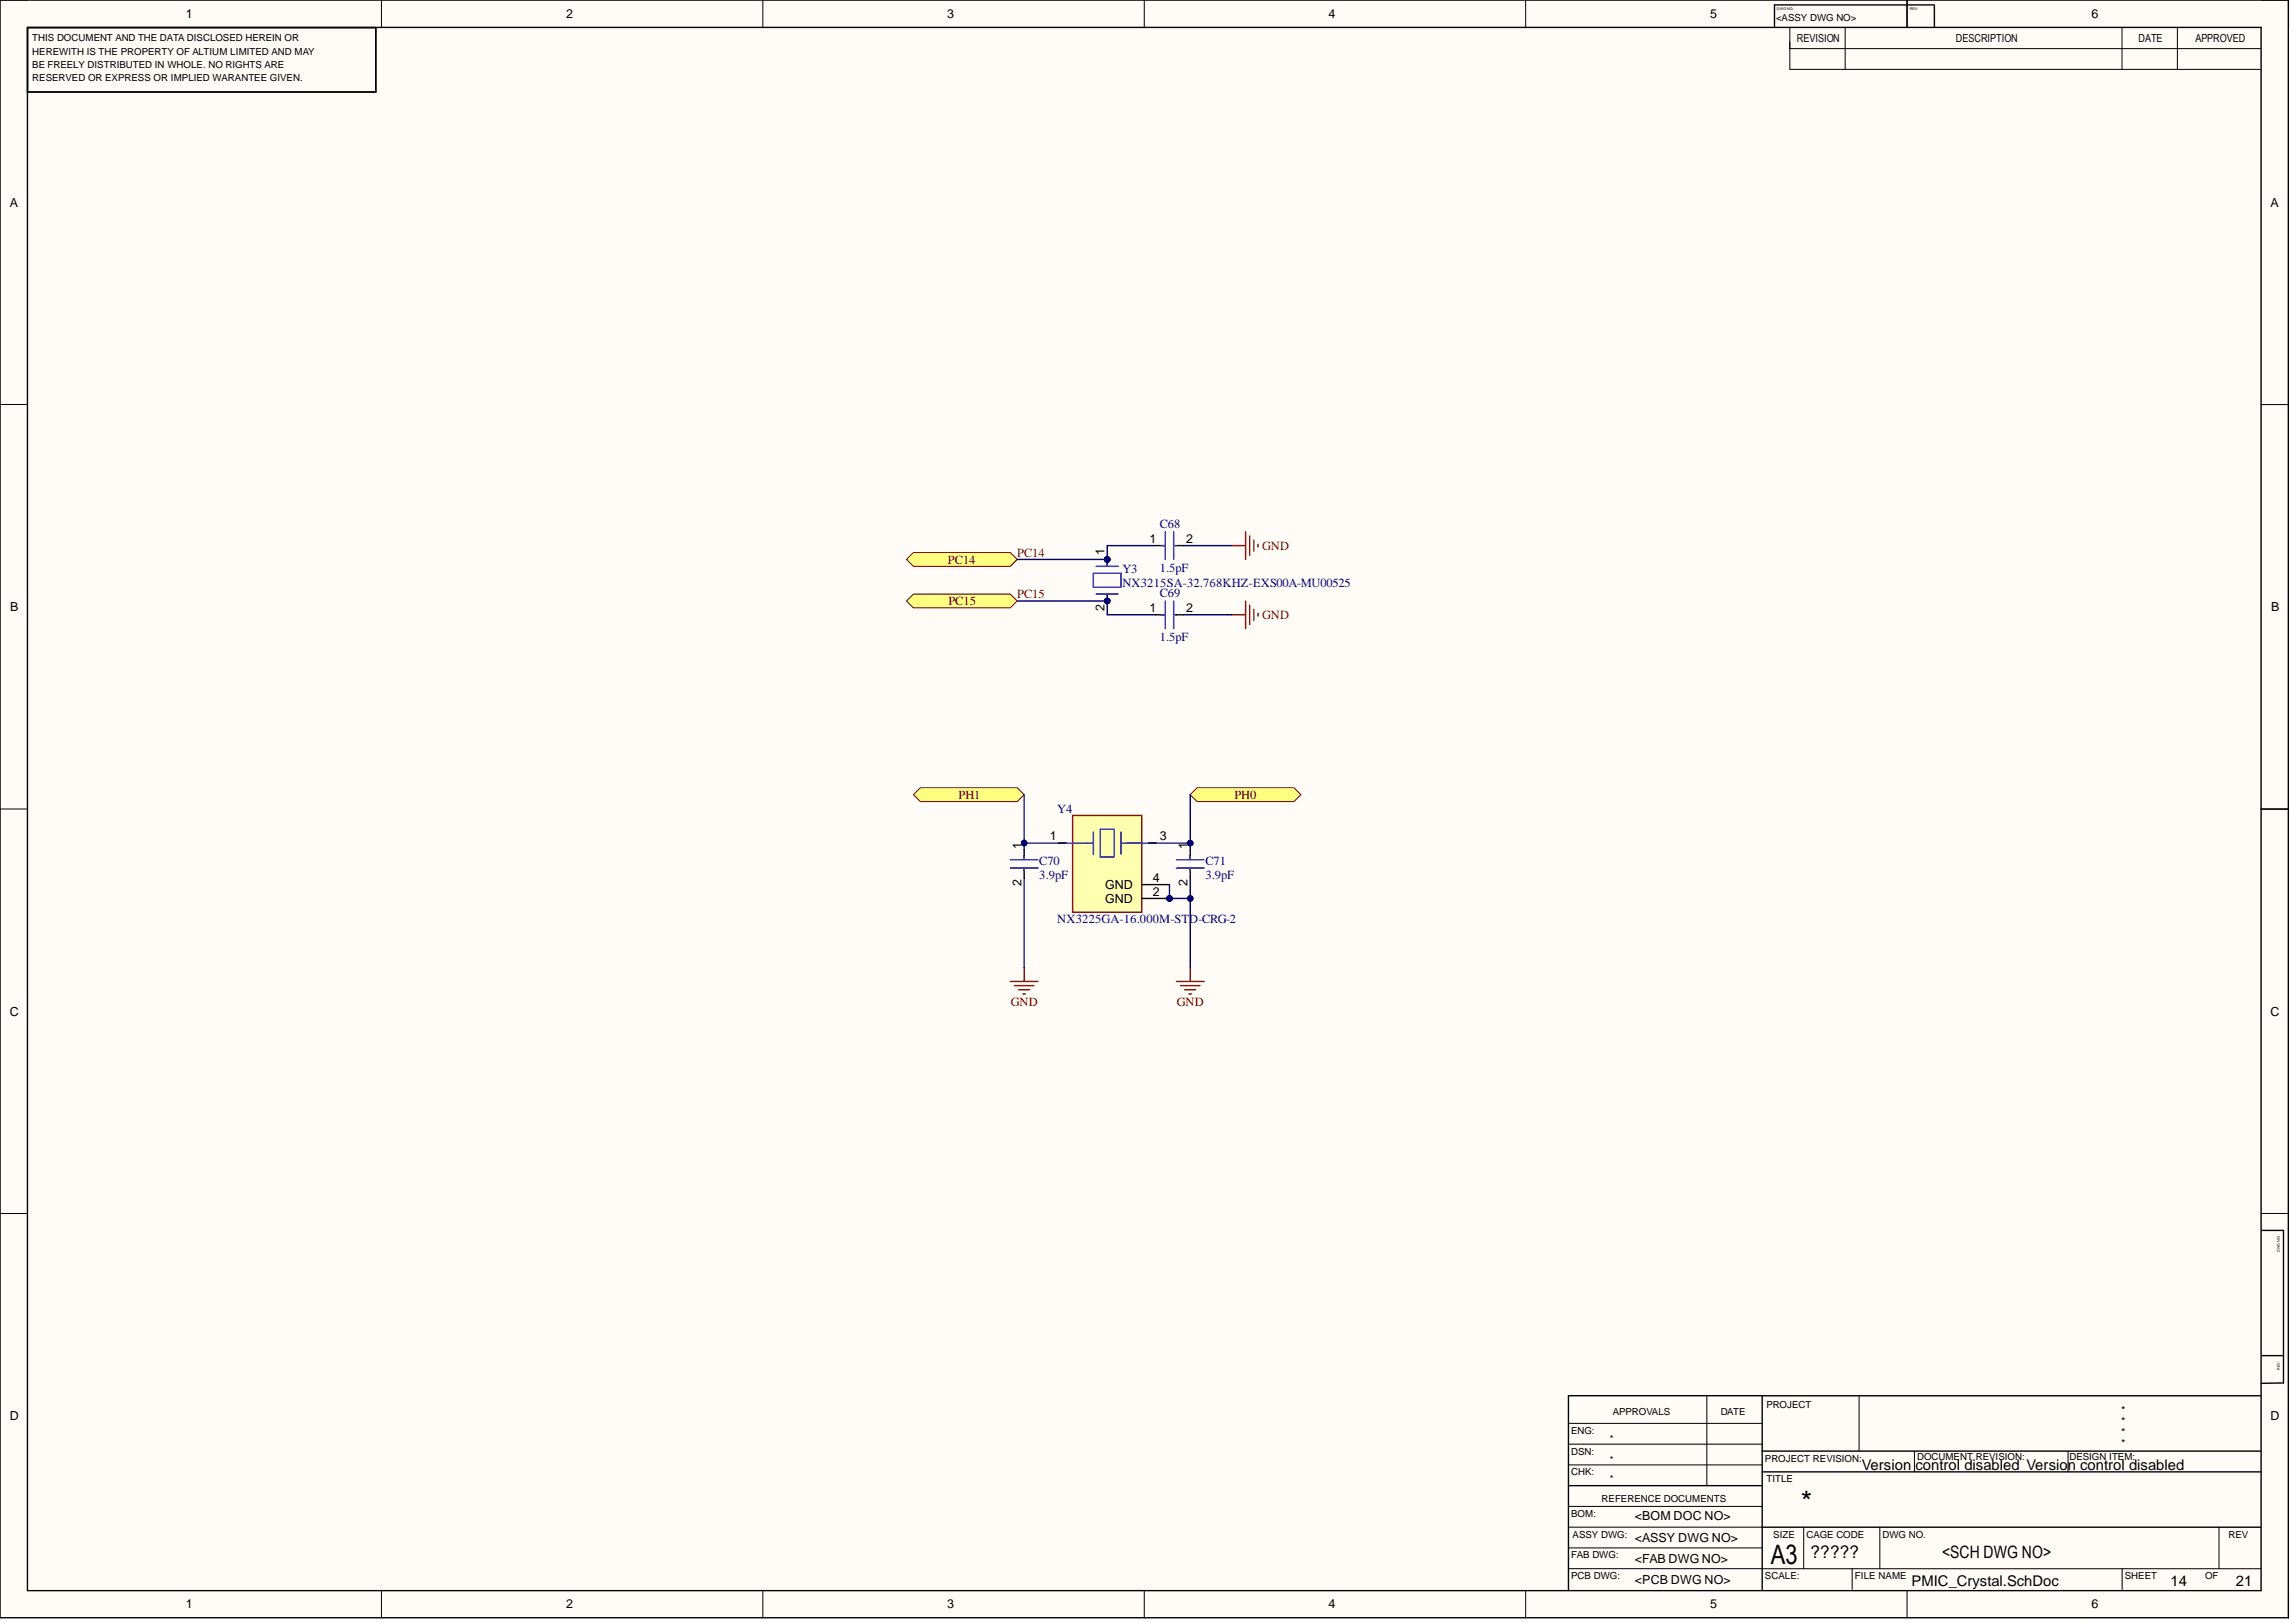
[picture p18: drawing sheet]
<svg xmlns="http://www.w3.org/2000/svg" width="420mm" height="297mm" viewBox="0 0 420 297" stroke-linecap="round" stroke-linejoin="round" font-family="sans-serif">
<defs><g id="words">
<text font-size="5.4" x="329.7" y="276.8">*</text>
<text font-size="4.9" x="324.2" y="286.2">A3</text>
<text font-size="3.2" x="331.5" y="285.1">?????</text>
<text font-size="3.1" x="355.6" y="285.1">&lt;SCH DWG NO&gt;</text>
<g font-size="2.7">
<text x="340.9" y="269">Version control disabled Version control disabled</text>
<text x="350" y="290.3">PMIC_Crystal.SchDoc</text>
<text x="397.4" y="290.3">14</text>
<text x="409.4" y="290.3">21</text>
</g>
<g font-size="2.3">
<text x="34" y="3.3">1</text>
<text x="103.6" y="3.3">2</text>
<text x="173.4" y="3.3">3</text>
<text x="243.2" y="3.3">4</text>
<text x="313.1" y="3.3">5</text>
<text x="382.9" y="3.3">6</text>
<text x="1.8" y="37.8">A</text>
<text x="415.7" y="37.8">A</text>
<text x="202.2" y="101.6" transform="rotate(-90 202.2 101.6)">1</text>
<text x="210.5" y="99.3">1</text>
<text x="217.1" y="99.3">2</text>
<text x="1.9" y="111.8">B</text>
<text x="202.2" y="111.8" transform="rotate(-90 202.2 111.8)">2</text>
<text x="210.5" y="112">1</text>
<text x="217.1" y="112">2</text>
<text x="415.8" y="111.8">B</text>
<text x="187" y="155.3" transform="rotate(-90 187 155.3)">1</text>
<text x="192.2" y="153.8">1</text>
<text x="212.3" y="153.8">3</text>
<text x="217.4" y="155.3" transform="rotate(-90 217.4 155.3)">1</text>
<text x="211.1" y="161.4">4</text>
<text x="187" y="162.2" transform="rotate(-90 187 162.2)">2</text>
<text x="202.4" y="165.2">GND</text>
<text x="202.4" y="162.7">GND</text>
<text x="211.1" y="163.9">2</text>
<text x="217.4" y="162.2" transform="rotate(-90 217.4 162.2)">2</text>
<text x="1.8" y="185.9">C</text>
<text x="415.7" y="185.9">C</text>
<text x="1.8" y="259.9">D</text>
<text x="415.7" y="259.9">D</text>
<text x="299.3" y="278.2">&lt;BOM DOC NO&gt;</text>
<text x="299.3" y="286.1">&lt;FAB DWG NO&gt;</text>
<text x="299.3" y="282.3">&lt;ASSY DWG NO&gt;</text>
<text x="299.3" y="289.9">&lt;PCB DWG NO&gt;</text>
<text x="34" y="294.3">1</text>
<text x="103.6" y="294.3">2</text>
<text x="173.4" y="294.3">3</text>
<text x="243.2" y="294.3">4</text>
<text x="313.1" y="294.3">5</text>
<text x="382.9" y="294.3">6</text>
</g>
<g font-size="2.3" fill="#980000">
<text x="186.2" y="101.9">PC14</text>
<text x="231.1" y="100.6">GND</text>
<text x="186.2" y="109.5">PC15</text>
<text x="231.1" y="113.3">GND</text>
<text x="185" y="184.2">GND</text>
<text x="215.5" y="184.2">GND</text>
</g>
<g font-size="2.3" fill="#000080">
<text x="212.3" y="96.6">C68</text>
<text x="205.5" y="104.9">Y3</text>
<text x="205.5" y="107.5">NX3215SA-32.768KHZ-EXS00A-MU00525</text>
<text x="212.3" y="104.7">1.5pF</text>
<text x="212.3" y="109.2">C69</text>
<text x="212.3" y="117.3">1.5pF</text>
<text x="193.6" y="148.7">Y4</text>
<text x="190.3" y="158.4">C70</text>
<text x="190.3" y="160.9">3.9pF</text>
<text x="220.7" y="158.4">C71</text>
<text x="220.7" y="160.9">3.9pF</text>
<text x="193.6" y="169">NX3225GA-16.000M-STD-CRG-2</text>
</g>
<g font-size="2.3" fill="#800000">
<text x="173.6" y="103.1">PC14</text>
<text x="173.6" y="110.7">PC15</text>
<text x="175.5" y="146.2">PH1</text>
<text x="226" y="146.2">PH0</text>
</g>
<g font-size="2">
<text x="329" y="7.7">REVISION</text>
<text x="358.1" y="7.7">DESCRIPTION</text>
<text x="391.5" y="7.7">DATE</text>
<text x="401.9" y="7.7">APPROVED</text>
<text x="388.3" y="262.8">*</text>
<text x="388.3" y="258.8">*</text>
<text x="388.3" y="260.8">*</text>
<text x="388.3" y="264.8">*</text>
</g>
<g font-size="1.8">
<text x="325.2" y="3.8">&lt;ASSY DWG NO&gt;</text>
<text x="5.9" y="7.6">THIS DOCUMENT AND THE DATA DISCLOSED HEREIN OR</text>
<text x="5.9" y="10">HEREWITH IS THE PROPERTY OF ALTIUM LIMITED AND MAY</text>
<text x="5.9" y="12.5">BE FREELY DISTRIBUTED IN WHOLE. NO RIGHTS ARE</text>
<text x="5.9" y="14.9">RESERVED OR EXPRESS OR IMPLIED WARANTEE GIVEN.</text>
<text x="323.4" y="257.6">PROJECT</text>
<text x="287.7" y="262.4">ENG:</text>
<text x="294.8" y="264">*</text>
<text x="295.3" y="258.9">APPROVALS</text>
<text x="315" y="258.9">DATE</text>
<text x="287.7" y="266.2">DSN:</text>
<text x="294.8" y="267.8">*</text>
<text x="323.1" y="267.5">PROJECT REVISION:</text>
<text x="351" y="267.2">DOCUMENT REVISION:</text>
<text x="378.9" y="267.2">DESIGN ITEM:</text>
<text x="287.7" y="270">CHK:</text>
<text x="293.2" y="274.8">REFERENCE DOCUMENTS</text>
<text x="294.8" y="271.3">*</text>
<text x="323.4" y="271.3">TITLE</text>
<text x="287.7" y="277.6">BOM:</text>
<text x="287.9" y="281.4">ASSY DWG:</text>
<text x="324.7" y="281.4">SIZE</text>
<text x="330.7" y="281.4">CAGE CODE</text>
<text x="344.7" y="281.4">DWG NO.</text>
<text x="408" y="281.4">REV</text>
<text x="287.7" y="285.2">FAB DWG:</text>
<text x="287.7" y="289">PCB DWG:</text>
<text x="323.1" y="289">SCALE:</text>
<text x="339.6" y="289">FILE NAME</text>
<text x="389" y="289">SHEET</text>
<text x="403.7" y="289">OF</text>
</g>
<g font-size=".7">
<text x="325.3" y="1.8">DWG NO:</text>
<text x="349.7" y="1.8">REV:</text>
<text x="417.4" y="229.1" transform="rotate(-90 417.4 229.1)">DWG NO:</text>
<text x="417.4" y="250.7" transform="rotate(-90 417.4 250.7)">REV:</text>
</g>
</g></defs>
<g fill="#fffcf8">
<path d="M0 0h419v296.1h-419z" fill-rule="evenodd"/>
<path d="M5.1 5.1h408.8v286h-408.8z" fill-rule="evenodd"/>
</g>
<g fill="none" stroke="#000" stroke-width=".18">
<path d="M0 0h5.1M69.8 0v5.1M139.7 0v5.1M209.5 0v5.1M279.3 0v5.1M327.7 5.1v7.6M327.7 8.9h86.1M327.7 12.7h86.1M337.8 5.1v7.6M349.1 0v5.1M388.5 5.1v7.6M398.6 5.1v7.6"/>
<path d="M413.9 0h5.1v5.1M0 74h5.1M413.9 74h5.1M0 148.1h5.1M413.9 148.1h5.1M0 222.1h5.1M413.9 222.1h5.1M312.5 255.4v16.5M340.4 255.4v10.2M287.2 264.3h35.4M287.2 260.5h35.4M287.2 268.1h35.4"/>
<path d="M287.2 279.5h35.4M287.2 275.7h35.4M330.2 279.5v7.6M344.2 279.5v7.6M350.5 265.6v3.8M378.6 265.6v3.8M406.3 279.5v7.6M69.8 291.1v5M139.7 291.1v5M209.5 291.1v5M279.3 291.1v5M287.2 287.1h126.7"/>
<path d="M287.2 283.3h35.4M339.1 287.1v3.8M349.1 291.1v5M388.5 287.1v3.8M419 291.1v5"/>
</g>
<g fill="none" stroke="#000" stroke-width=".25">
<path d="M0 0h418.9v296.1h-418.9zM5 5h409v286.1h-409zM68.8 5.1v11.7h-63.8M324.9 .9v4M324.9 .9h29.2M349.1 0v5M354.1 1v4M414 148.1h5M414.1 225.2h4v27.9l-4.1 .1M322.6 255.4v35.5M413.9 255.5l-126.7-.1v35.5M414.1 248.1h4"/>
<path d="M287.2 271.9h35.4M322.6 265.6h91.3M322.6 269.4h91.3M322.6 279.5h91.3"/>
</g>
<circle cx="214.1" cy="164.4" r=".51" fill="#000080"/>
<circle cx="214.1" cy="164.4" r=".51" fill="none" stroke="#000080" stroke-width=".18"/>
<path d="M196.4 149.2h12.6v17.8h-12.6z" fill-rule="evenodd" fill="#ffffb0"/>
<path d="M196.4 149.2h12.6v17.8h-12.6z" fill="none" stroke="#800000" stroke-width=".25"/>
<path d="M193.8 154.3h6.4M200.2 152.3v4M201.4 151.8h2.6v5h-2.6zM205.2 152.3v4M205.2 154.3h6.4" fill="none" stroke="#00f" stroke-width=".25"/>
<path d="M193.8 154.3h1.3M210.3 154.3h1.3M209 164.4h5.1" fill="none" stroke="#000" stroke-width=".25"/>
<circle cx="214.1" cy="164.4" r=".51" fill="#000080"/>
<circle cx="214.1" cy="164.4" r=".51" fill="none" stroke="#000080" stroke-width=".18"/>
<path d="M209 161.9h5.1" fill="none" stroke="#000" stroke-width=".25"/>
<path d="M185 179.6h5M187.5 177.1v2.5M215.4 179.6h5M217.9 177.1v2.5M185.7 180.4h3.6M186.5 181.1h2M187.3 181.9h.5M216.1 180.4h3.6M216.9 181.1h2M217.7 181.9h.5" fill="none" stroke="#980000" stroke-width=".25"/>
<circle cx="202.7" cy="102.4" r=".51" fill="#000080"/>
<circle cx="202.7" cy="102.4" r=".51" fill="none" stroke="#000080" stroke-width=".18"/>
<circle cx="202.7" cy="110" r=".51" fill="#000080"/>
<circle cx="202.7" cy="110" r=".51" fill="none" stroke="#000080" stroke-width=".18"/>
<path d="M202.7 102.4v1.3" fill="none" stroke="#000" stroke-width=".25"/>
<circle cx="202.7" cy="102.4" r=".51" fill="#000080"/>
<circle cx="202.7" cy="102.4" r=".51" fill="none" stroke="#000080" stroke-width=".18"/>
<path d="M202.7 108.7v1.3" fill="none" stroke="#000" stroke-width=".25"/>
<circle cx="202.7" cy="110" r=".51" fill="#000080"/>
<circle cx="202.7" cy="110" r=".51" fill="none" stroke="#000080" stroke-width=".18"/>
<g fill="none" stroke="#00f" stroke-width=".25">
<path d="M212.6 99.9h.7M213.3 97.3v5.1M214.9 97.3v5.1M215.1 99.9h.3M200.2 104.9h5v2.6h-5zM200.7 103.7h4M200.7 108.7h4M202.7 103.1v.6M202.7 108.7v.3M212.6 112.5h.7M213.3 110v5M214.9 110v5"/>
<path d="M215.1 112.5h.3"/>
</g>
<path d="M211.6 99.9h1.7M215.1 99.9h1.5M211.6 112.5h1.7M215.1 112.5h1.5" fill="none" stroke="#000" stroke-width=".25"/>
<path d="M225.5 99.9h2.5M228 97.3v5.1M228.8 98.1v3.5M229.6 98.8v2.1M230.3 99.6v.5M225.5 112.5h2.5M228 110v5M228.8 110.7v3.6M229.6 111.5v2M230.3 112.3v.5" fill="none" stroke="#980000" stroke-width=".25"/>
<path d="M166 102.4l1.2-1.3h17.8l1.2 1.3-1.2 1.3h-17.8z" fill-rule="evenodd" fill="#ffff80"/>
<path d="M166 102.4l1.2-1.3h17.8l1.2 1.3-1.2 1.3h-17.8z" fill="none" stroke="#800000" stroke-width=".18"/>
<path d="M166 110l1.2-1.3h17.8l1.2 1.3-1.2 1.3h-17.8z" fill-rule="evenodd" fill="#ffff80"/>
<path d="M166 110l1.2-1.3h17.8l1.2 1.3-1.2 1.3h-17.8z" fill="none" stroke="#800000" stroke-width=".18"/>
<path d="M217.9 145.4l1.3-1.2h17.7l1.3 1.2-1.3 1.3h-17.7z" fill-rule="evenodd" fill="#ffff80"/>
<path d="M217.9 145.4l1.3-1.2h17.7l1.3 1.2-1.3 1.3h-17.7z" fill="none" stroke="#800000" stroke-width=".18"/>
<path d="M167.2 145.4l1.3-1.2h17.7l1.3 1.2-1.3 1.3h-17.7z" fill-rule="evenodd" fill="#ffff80"/>
<path d="M167.2 145.4l1.3-1.2h17.7l1.3 1.2-1.3 1.3h-17.7z" fill="none" stroke="#800000" stroke-width=".18"/>
<path d="M187.5 155.6v1.7M187.5 159.1v1.5M217.9 155.6v1.7M217.9 159.1v1.5" fill="none" stroke="#000" stroke-width=".25"/>
<path d="M185 157.3h5M185 158.9h5M187.5 156.6v.7M187.5 159.1v.3M215.4 157.3h5M215.4 158.9h5M217.9 156.6v.7M217.9 159.1v.3" fill="none" stroke="#00f" stroke-width=".25"/>
<path d="M214.1 161.9v2.5h3.8v12.7" fill="none" stroke="#000080" stroke-width=".25"/>
<circle cx="214.1" cy="164.4" r=".51" fill="#000080"/>
<circle cx="214.1" cy="164.4" r=".51" fill="none" stroke="#000080" stroke-width=".18"/>
<circle cx="217.9" cy="164.4" r=".51" fill="#000080"/>
<circle cx="217.9" cy="164.4" r=".51" fill="none" stroke="#000080" stroke-width=".18"/>
<path d="M187.5 145.4v8.9h6.3M187.5 160.6v16.5" fill="none" stroke="#000080" stroke-width=".25"/>
<circle cx="187.5" cy="154.3" r=".51" fill="#000080"/>
<circle cx="187.5" cy="154.3" r=".51" fill="none" stroke="#000080" stroke-width=".18"/>
<path d="M187.5 154.3v1.3" fill="none" stroke="#000080" stroke-width=".25"/>
<circle cx="187.5" cy="154.3" r=".51" fill="#000080"/>
<circle cx="187.5" cy="154.3" r=".51" fill="none" stroke="#000080" stroke-width=".18"/>
<path d="M217.9 145.4v8.9h-6.3" fill="none" stroke="#000080" stroke-width=".25"/>
<circle cx="217.9" cy="154.3" r=".51" fill="#000080"/>
<circle cx="217.9" cy="154.3" r=".51" fill="none" stroke="#000080" stroke-width=".18"/>
<path d="M217.9 154.3v1.3" fill="none" stroke="#000080" stroke-width=".25"/>
<circle cx="217.9" cy="154.3" r=".51" fill="#000080"/>
<circle cx="217.9" cy="154.3" r=".51" fill="none" stroke="#000080" stroke-width=".18"/>
<path d="M217.9 160.6v3.8" fill="none" stroke="#000080" stroke-width=".25"/>
<circle cx="217.9" cy="164.4" r=".51" fill="#000080"/>
<circle cx="217.9" cy="164.4" r=".51" fill="none" stroke="#000080" stroke-width=".18"/>
<path d="M211.6 99.9h-8.9v2.5" fill="none" stroke="#000080" stroke-width=".25"/>
<circle cx="202.7" cy="102.4" r=".51" fill="#000080"/>
<circle cx="202.7" cy="102.4" r=".51" fill="none" stroke="#000080" stroke-width=".18"/>
<path d="M186.2 102.4h16.5" fill="none" stroke="#000080" stroke-width=".25"/>
<circle cx="202.7" cy="102.4" r=".51" fill="#000080"/>
<circle cx="202.7" cy="102.4" r=".51" fill="none" stroke="#000080" stroke-width=".18"/>
<path d="M202.7 110v2.5h8.9" fill="none" stroke="#000080" stroke-width=".25"/>
<circle cx="202.7" cy="110" r=".51" fill="#000080"/>
<circle cx="202.7" cy="110" r=".51" fill="none" stroke="#000080" stroke-width=".18"/>
<path d="M186.2 110h16.5" fill="none" stroke="#000080" stroke-width=".25"/>
<circle cx="202.7" cy="110" r=".51" fill="#000080"/>
<circle cx="202.7" cy="110" r=".51" fill="none" stroke="#000080" stroke-width=".18"/>
<path d="M216.6 99.9h8.9M216.6 112.5h8.9" fill="none" stroke="#000080" stroke-width=".25"/>
<use href="#words"/>
</svg>
